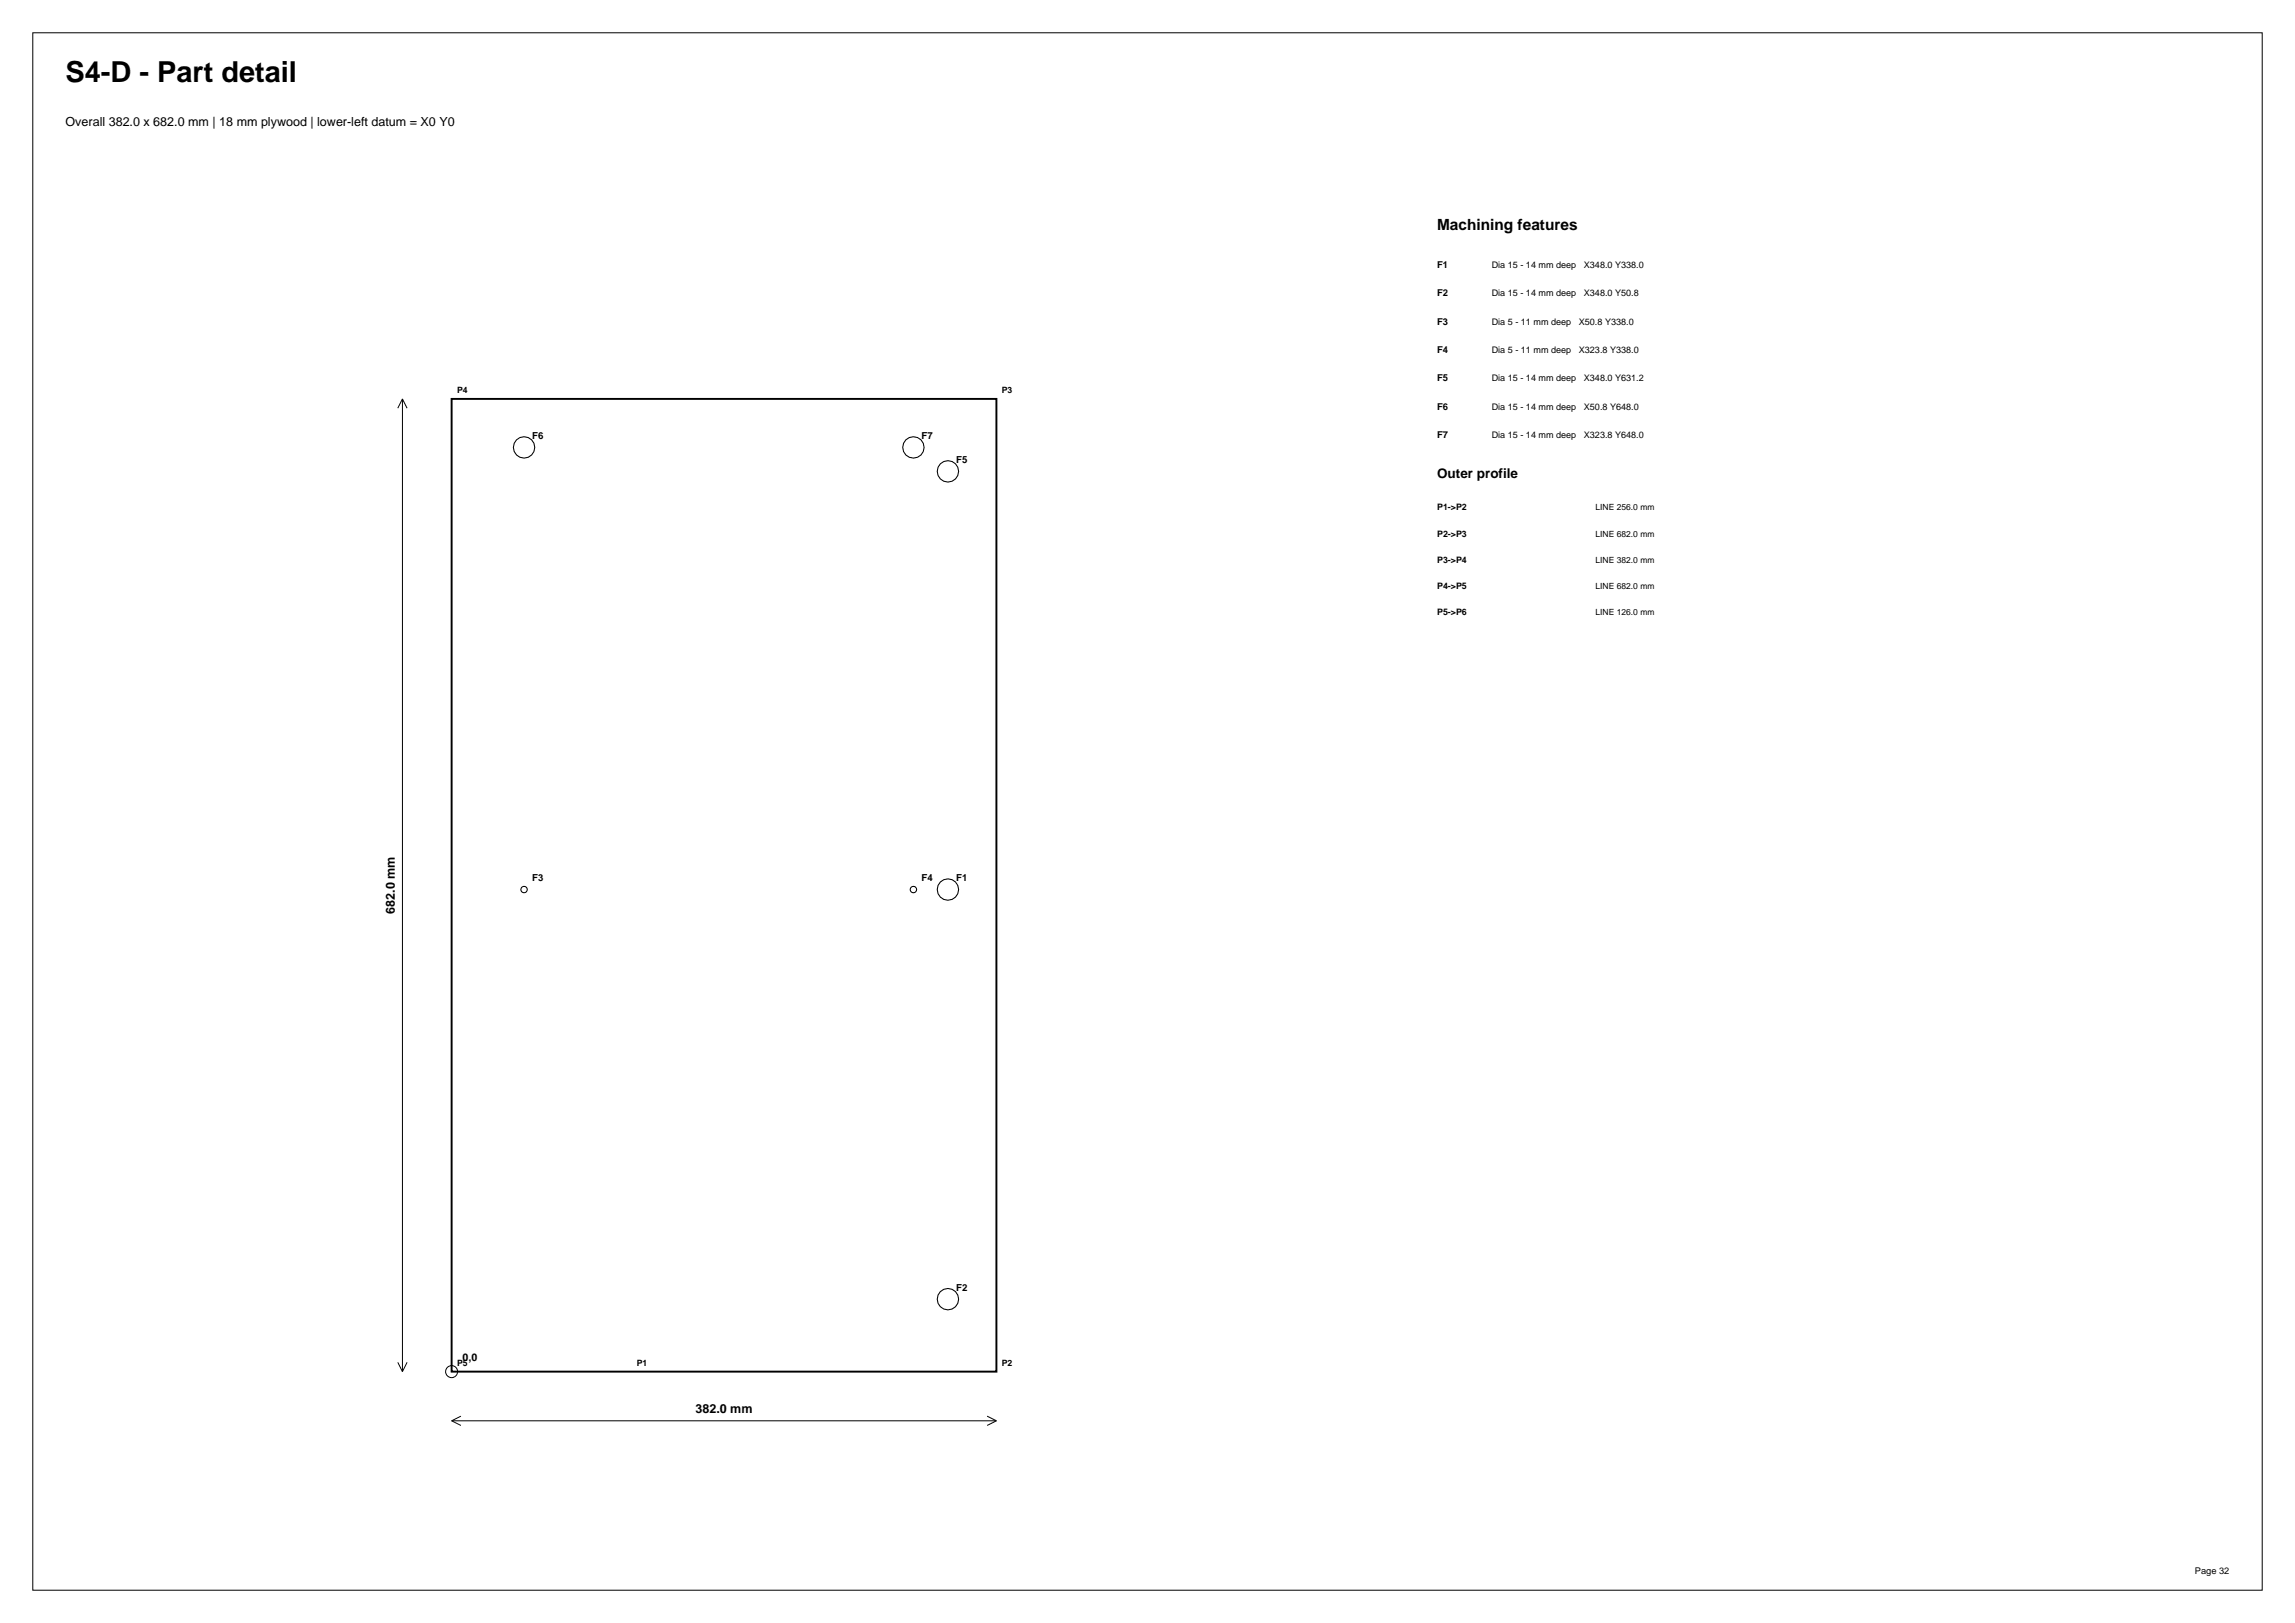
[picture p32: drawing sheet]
<svg xmlns="http://www.w3.org/2000/svg" width="420mm" height="297mm" viewBox="0 0 420 297" stroke-linecap="round" stroke-linejoin="round" font-family="sans-serif">
<defs><g id="words">
<text font-size="5.3" x="12" y="15">S4-D - Part detail</text>
<text font-size="2.8" x="263" y="42">Machining features</text>
<text font-size="2.5" x="263" y="87.4">Outer profile</text>
<g font-size="2.3">
<text x="12" y="23">Overall 382.0 x 682.0 mm | 18 mm plywood | lower-left datum = X0 Y0</text>
<text x="72.2" y="167.2" transform="rotate(-90 72.2 167.2)">682.0 mm</text>
<text x="127.3" y="258.6">382.0 mm</text>
</g>
<text font-size="1.9" x="84.6" y="249">0,0</text>
<g font-size="1.8">
<text x="97.4" y="80.4">F6</text>
<text x="168.7" y="80.4">F7</text>
<text x="175" y="84.8">F5</text>
<text x="97.4" y="161.3">F3</text>
<text x="168.7" y="161.3">F4</text>
<text x="175" y="161.3">F1</text>
<text x="175" y="236.2">F2</text>
</g>
<g font-size="1.7">
<text x="263" y="49">F1</text>
<text x="273" y="49">Dia 15 - 14 mm deep</text>
<text x="289.9" y="49">X348.0 Y338.0</text>
<text x="263" y="54.2">F2</text>
<text x="263" y="59.4">F3</text>
<text x="273" y="54.2">Dia 15 - 14 mm deep</text>
<text x="273" y="59.4">Dia 5 - 11 mm deep</text>
<text x="288.9" y="59.4">X50.8 Y338.0</text>
<text x="289.9" y="54.2">X348.0 Y50.8</text>
<text x="263" y="64.6">F4</text>
<text x="273" y="64.6">Dia 5 - 11 mm deep</text>
<text x="288.9" y="64.6">X323.8 Y338.0</text>
<text x="263" y="69.8">F5</text>
<text x="273" y="69.8">Dia 15 - 14 mm deep</text>
<text x="289.9" y="69.8">X348.0 Y631.2</text>
<text x="263" y="75">F6</text>
<text x="273" y="75">Dia 15 - 14 mm deep</text>
<text x="289.9" y="75">X50.8 Y648.0</text>
<text x="263" y="80.2">F7</text>
<text x="273" y="80.2">Dia 15 - 14 mm deep</text>
<text x="289.9" y="80.2">X323.8 Y648.0</text>
<text x="401.7" y="288">Page 32</text>
</g>
<g font-size="1.6">
<text x="83.6" y="72">P4</text>
<text x="183.4" y="72">P3</text>
<text x="263" y="93.4">P1-&gt;P2</text>
<text x="292" y="93.4">LINE 256.0 mm</text>
<text x="263" y="98.2">P2-&gt;P3</text>
<text x="292" y="98.2">LINE 682.0 mm</text>
<text x="263" y="103">P3-&gt;P4</text>
<text x="263" y="107.8">P4-&gt;P5</text>
<text x="292" y="103">LINE 382.0 mm</text>
<text x="292" y="107.8">LINE 682.0 mm</text>
<text x="263" y="112.6">P5-&gt;P6</text>
<text x="292" y="112.6">LINE 126.0 mm</text>
<text x="83.6" y="250">P5</text>
<text x="116.5" y="250">P1</text>
<text x="183.4" y="250">P2</text>
</g>
</g></defs>
<g fill="none" stroke="#000" stroke-width=".18">
<path d="M6 6h408v285h-408zM73.6 73v178M73.6 73l-.8 1.7M73.6 73l.9 1.7M72.8 249.3l.8 1.7M74.5 249.3l-.9 1.7M82.6 260h99.8M82.6 260l1.7 .9M84.3 259.2l-1.7 .8M180.7 259.2l1.7 .8M182.4 260l-1.7 .9"/>
<circle cx="82.6" cy="251" r="1.1"/>
</g>
<path d="M82.6 73h99.8v178h-99.8z" fill="none" stroke="#000" stroke-width=".35"/>
<g fill="none" stroke="#000" stroke-width=".19">
<circle cx="95.9" cy="81.9" r="1.96"/>
<circle cx="167.2" cy="81.9" r="1.96"/>
<circle cx="173.5" cy="86.3" r="1.96"/>
<circle cx="95.9" cy="162.8" r=".59"/>
<circle cx="167.2" cy="162.8" r=".59"/>
<circle cx="173.5" cy="162.8" r="1.96"/>
<circle cx="173.5" cy="237.7" r="1.96"/>
</g>
<use href="#words"/>
</svg>
